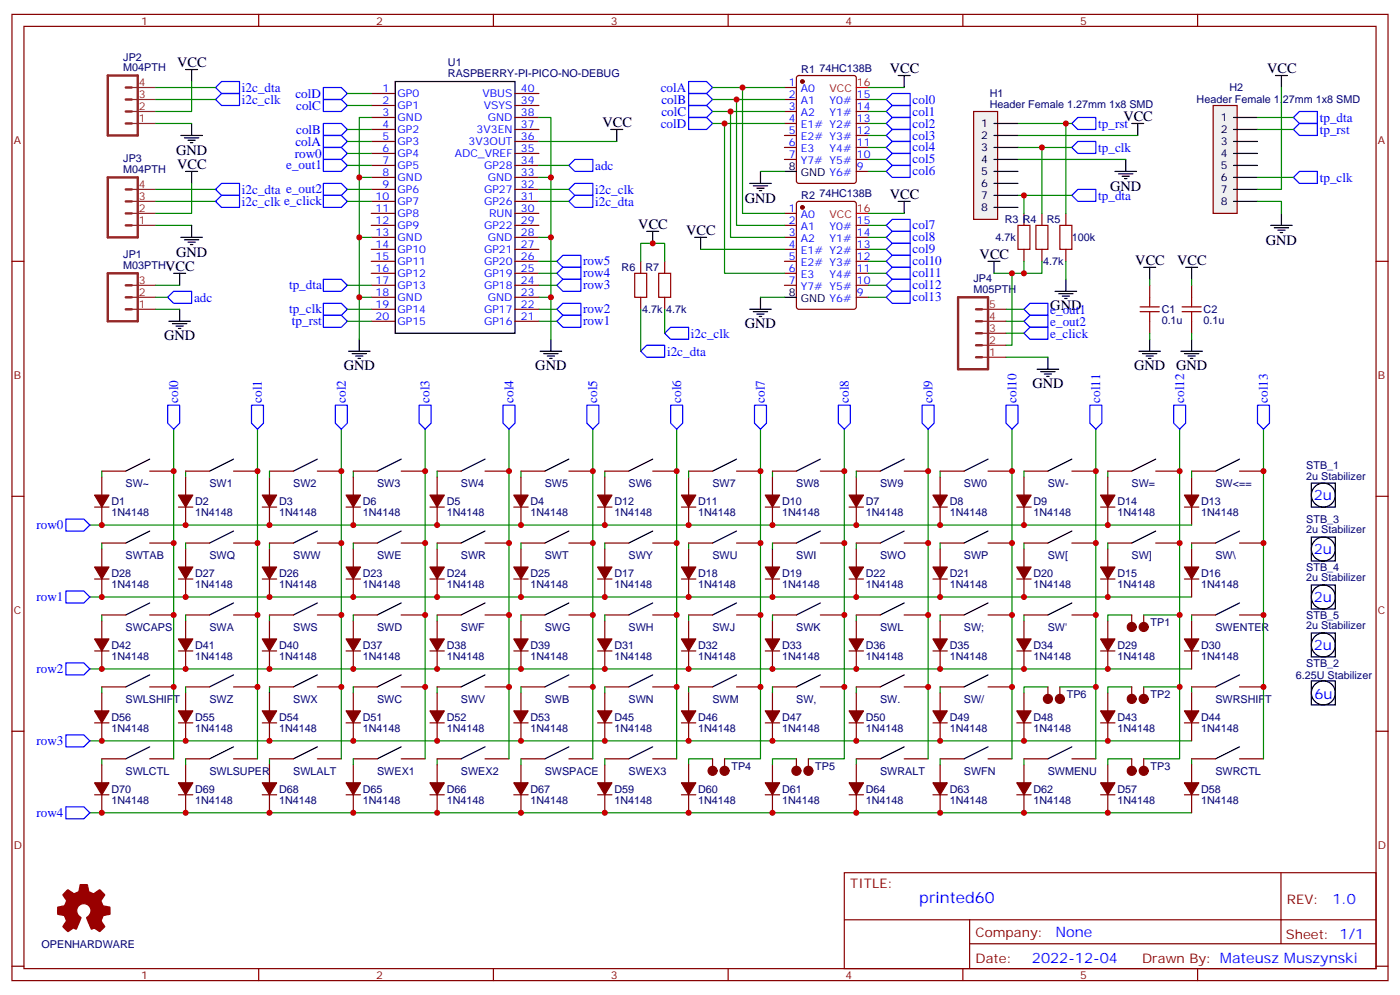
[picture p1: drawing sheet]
<svg xmlns="http://www.w3.org/2000/svg" width="412mm" height="293mm" viewBox="0 0 412 293" stroke-linecap="round" stroke-linejoin="round" font-family="sans-serif">
<defs><g id="words">
<text font-size="4.6" fill="#00f" x="270.8" y="265.8">printed60</text>
<g font-size="4.2">
<text x="52.2" y="19.8">VCC</text>
<text x="262.1" y="21.5">VCC</text>
<text x="373.2" y="21.5">VCC</text>
<text x="330.9" y="35.6">VCC</text>
<text x="177.4" y="37.4">VCC</text>
<text x="51.9" y="45.5">GND</text>
<text x="52.2" y="49.7">VCC</text>
<text x="219.4" y="59.6">GND</text>
<text x="262.1" y="58.6">VCC</text>
<text x="327" y="56.1">GND</text>
<text x="188" y="67.4">VCC</text>
<text x="202.1" y="69.1">VCC</text>
<text x="372.9" y="72">GND</text>
<text x="51.9" y="75.5">GND</text>
<text x="288.6" y="76.2">VCC</text>
<text x="334.4" y="78">VCC</text>
<text x="346.8" y="78">VCC</text>
<text x="48.7" y="79.7">VCC</text>
<text x="309.4" y="91.4">GND</text>
<text x="48.3" y="100.2">GND</text>
<text x="219.4" y="96.7">GND</text>
<text x="101.2" y="109">GND</text>
<text x="157.7" y="109">GND</text>
<text x="334.1" y="109">GND</text>
<text x="346.4" y="109">GND</text>
<text x="304.1" y="114.3">GND</text>
</g>
<g font-size="4.2" fill="#00f">
<text x="387" y="147.1">2u</text>
<text x="387" y="163">2u</text>
<text x="387" y="177.1">2u</text>
<text x="387" y="191.2">2u</text>
<text x="387.2" y="205.7">6u</text>
<text x="392.5" y="266.1">1.0</text>
<text x="310.9" y="275.6">None</text>
<text x="304" y="283.4">2022-12-04</text>
</g>
<g font-size="3.9" fill="#00f">
<text x="71.3" y="27">i2c_dta</text>
<text x="87" y="28.8">colD</text>
<text x="194.6" y="27">colA</text>
<text x="71.2" y="30.6">i2c_clk</text>
<text x="87.2" y="32.3">colC</text>
<text x="194.8" y="30.6">colB</text>
<text x="194.8" y="34.1">colC</text>
<text x="268.8" y="30.6">col0</text>
<text x="268.8" y="34">col1</text>
<text x="388.8" y="35.8">tp_dta</text>
<text x="87.2" y="39.4">colB</text>
<text x="194.6" y="37.6">colD</text>
<text x="268.8" y="41.1">col3</text>
<text x="268.8" y="37.5">col2</text>
<text x="323.5" y="37.6">tp_rst</text>
<text x="388.8" y="39.4">tp_rst</text>
<text x="86.8" y="46.4">row0</text>
<text x="87" y="42.9">colA</text>
<text x="268.8" y="44.6">col4</text>
<text x="323.5" y="44.7">tp_clk</text>
<text x="84.3" y="49.9">e_out1</text>
<text x="175.3" y="50">adc</text>
<text x="268.8" y="48.1">col5</text>
<text x="268.8" y="51.6">col6</text>
<text x="388.8" y="53.5">tp_clk</text>
<text x="71.3" y="57">i2c_dta e_out2</text>
<text x="175.3" y="57">i2c_clk</text>
<text x="323.5" y="58.8">tp_dta</text>
<text x="71.2" y="60.6">i2c_clk e_click</text>
<text x="175.3" y="60.6">i2c_dta</text>
<text x="268.8" y="67.5">col7</text>
<text x="268.8" y="71">col8</text>
<text x="268.8" y="74.6">col9</text>
<text x="171.8" y="78.1">row5</text>
<text x="171.8" y="81.6">row4</text>
<text x="268.8" y="81.6">col11</text>
<text x="268.8" y="78.1">col10</text>
<text x="57.1" y="88.8">adc</text>
<text x="85.1" y="85.2">tp_dta</text>
<text x="171.8" y="85.2">row3</text>
<text x="268.8" y="88.7">col13</text>
<text x="268.8" y="85.2">col12</text>
<text x="85.1" y="92.2">tp_clk</text>
<text x="86" y="95.7">tp_rst</text>
<text x="171.8" y="92.2">row2</text>
<text x="171.8" y="95.7">row1</text>
<text x="309.4" y="92.3">e_out1</text>
<text x="309.4" y="95.8">e_out2</text>
<text x="203.5" y="99.4">i2c_clk</text>
<text x="309.4" y="99.4">e_click</text>
<text x="196.5" y="104.7">i2c_dta</text>
<text x="52.5" y="118.5" transform="rotate(-90 52.5 118.5)">col0</text>
<text x="77.2" y="118.5" transform="rotate(-90 77.2 118.5)">col1</text>
<text x="101.8" y="118.5" transform="rotate(-90 101.8 118.5)">col2</text>
<text x="126.5" y="118.5" transform="rotate(-90 126.5 118.5)">col3</text>
<text x="151.2" y="118.5" transform="rotate(-90 151.2 118.5)">col4</text>
<text x="175.9" y="118.5" transform="rotate(-90 175.9 118.5)">col5</text>
<text x="200.6" y="118.5" transform="rotate(-90 200.6 118.5)">col6</text>
<text x="225.3" y="118.5" transform="rotate(-90 225.3 118.5)">col7</text>
<text x="250" y="118.5" transform="rotate(-90 250 118.5)">col8</text>
<text x="274.7" y="118.5" transform="rotate(-90 274.7 118.5)">col9</text>
<text x="299.4" y="118.5" transform="rotate(-90 299.4 118.5)">col10</text>
<text x="324.1" y="118.5" transform="rotate(-90 324.1 118.5)">col11</text>
<text x="348.8" y="118.5" transform="rotate(-90 348.8 118.5)">col12</text>
<text x="373.5" y="118.5" transform="rotate(-90 373.5 118.5)">col13</text>
<text x="10.7" y="155.8">row0</text>
<text x="10.7" y="177">row1</text>
<text x="10.7" y="198.1">row2</text>
<text x="10.7" y="219.3">row3</text>
<text x="10.7" y="240.5">row4</text>
</g>
<g font-size="3.9" fill="#800">
<text x="250.5" y="261.4">TITLE:</text>
<text x="379.1" y="266.1">REV:</text>
<text x="287.4" y="275.6">Company:</text>
<text x="378.7" y="276.2">Sheet: 1/1</text>
<text x="287.4" y="283.3">Date:</text>
<text x="336.4" y="283.4">Drawn By: Mateusz Muszynski</text>
</g>
<g font-size="3.2" fill="#800">
<text x="41.6" y="7.2">1</text>
<text x="110.8" y="7.2">2</text>
<text x="179.9" y="7.2">3</text>
<text x="249.1" y="7.2">4</text>
<text x="318.2" y="7.2">5</text>
<text x="4.1" y="42.3">A</text>
<text x="405.9" y="42.3">A</text>
<text x="4.1" y="111.5">B</text>
<text x="405.9" y="111.5">B</text>
<text x="4.1" y="180.6">C</text>
<text x="405.9" y="180.6">C</text>
<text x="4.1" y="249.8">D</text>
<text x="405.9" y="249.8">D</text>
<text x="41.6" y="288">1</text>
<text x="110.8" y="288">2</text>
<text x="179.9" y="288">3</text>
<text x="249.1" y="288">4</text>
<text x="318.2" y="288">5</text>
</g>
<g font-size="3.2" fill="#000080">
<text x="36.3" y="17.8">JP2</text>
<text x="36.3" y="21">M04PTH</text>
<text x="132" y="22.6">RASPBERRY-PI-PICO-NO-DEBUG</text>
<text x="132" y="19.4">U1</text>
<text x="236" y="21.6">R1</text>
<text x="241.4" y="21.1">74HC138B</text>
<text x="291.6" y="28.5">H1</text>
<text x="362.1" y="26.7">H2</text>
<text x="291.6" y="31.8">Header Female 1.27mm 1x8 SMD</text>
<text x="352.5" y="30.4">Header Female 1.27mm 1x8 SMD</text>
<text x="36.3" y="47.8">JP3</text>
<text x="36.3" y="51">M04PTH</text>
<text x="236" y="58.7">R2</text>
<text x="241.4" y="58.1">74HC138B</text>
<text x="296" y="65.7">R3 R4</text>
<text x="308.3" y="65.7">R5</text>
<text x="293.2" y="71">4.7k</text>
<text x="315.7" y="71">100k</text>
<text x="36.3" y="76">JP1</text>
<text x="36.3" y="79.2">M03PTH</text>
<text x="183.1" y="79.8">R6</text>
<text x="190.2" y="79.8">R7</text>
<text x="286.8" y="83.1">JP4</text>
<text x="307.3" y="78">4.7k</text>
<text x="286.8" y="86.3">M05PTH</text>
<text x="189.2" y="92.1">4.7k</text>
<text x="196.2" y="92.1">4.7k</text>
<text x="342.2" y="95.4">0.1u</text>
<text x="342.2" y="92.1">C1</text>
<text x="354.5" y="95.4">0.1u</text>
<text x="354.5" y="92.1">C2</text>
<text x="384.8" y="137.9">STB_1</text>
<text x="37" y="143.3">SW~</text>
<text x="61.7" y="143.3">SW1</text>
<text x="86.4" y="143.3">SW2</text>
<text x="111.1" y="143.3">SW3</text>
<text x="135.8" y="143.3">SW4</text>
<text x="160.5" y="143.3">SW5</text>
<text x="185.2" y="143.3">SW6</text>
<text x="209.9" y="143.3">SW7</text>
<text x="234.6" y="143.3">SW8</text>
<text x="259.3" y="143.3">SW9</text>
<text x="283.9" y="143.3">SW0</text>
<text x="308.6" y="143.3">SW-</text>
<text x="333.3" y="143.3">SW=</text>
<text x="358" y="143.3">SW&lt;==</text>
<text x="384.8" y="141.1">2u Stabilizer</text>
<text x="32.8" y="148.6">D1</text>
<text x="57.5" y="148.6">D2</text>
<text x="82.2" y="148.6">D3</text>
<text x="106.9" y="148.6">D6</text>
<text x="131.6" y="148.6">D5</text>
<text x="156.3" y="148.6">D4</text>
<text x="181" y="148.6">D12</text>
<text x="205.7" y="148.6">D11</text>
<text x="230.4" y="148.6">D10</text>
<text x="255.1" y="148.6">D7</text>
<text x="279.8" y="148.6">D8</text>
<text x="304.4" y="148.6">D9</text>
<text x="329.1" y="148.6">D14</text>
<text x="353.8" y="148.6">D13</text>
<text x="32.8" y="151.8">1N4148</text>
<text x="57.5" y="151.8">1N4148</text>
<text x="82.2" y="151.8">1N4148</text>
<text x="106.9" y="151.8">1N4148</text>
<text x="131.6" y="151.8">1N4148</text>
<text x="156.3" y="151.8">1N4148</text>
<text x="181" y="151.8">1N4148</text>
<text x="205.7" y="151.8">1N4148</text>
<text x="230.4" y="151.8">1N4148</text>
<text x="255.1" y="151.8">1N4148</text>
<text x="279.8" y="151.8">1N4148</text>
<text x="304.4" y="151.8">1N4148</text>
<text x="329.1" y="151.8">1N4148</text>
<text x="353.8" y="151.8">1N4148</text>
<text x="384.8" y="153.8">STB_3</text>
<text x="384.8" y="157">2u Stabilizer</text>
<text x="37" y="164.5">SWTAB</text>
<text x="61.7" y="164.5">SWQ</text>
<text x="86.4" y="164.5">SWW</text>
<text x="111.1" y="164.5">SWE</text>
<text x="135.8" y="164.5">SWR</text>
<text x="160.5" y="164.5">SWT</text>
<text x="185.2" y="164.5">SWY</text>
<text x="209.9" y="164.5">SWU</text>
<text x="234.6" y="164.5">SWI</text>
<text x="259.3" y="164.5">SWO</text>
<text x="283.9" y="164.5">SWP</text>
<text x="308.6" y="164.5">SW[</text>
<text x="333.3" y="164.5">SW]</text>
<text x="358" y="164.5">SW\</text>
<text x="384.8" y="167.9">STB_4</text>
<text x="32.8" y="173">1N4148</text>
<text x="32.8" y="169.7">D28</text>
<text x="57.5" y="173">1N4148</text>
<text x="57.5" y="169.7">D27</text>
<text x="82.2" y="173">1N4148</text>
<text x="82.2" y="169.7">D26</text>
<text x="106.9" y="173">1N4148</text>
<text x="106.9" y="169.7">D23</text>
<text x="131.6" y="173">1N4148</text>
<text x="131.6" y="169.7">D24</text>
<text x="156.3" y="173">1N4148</text>
<text x="156.3" y="169.7">D25</text>
<text x="181" y="173">1N4148</text>
<text x="181" y="169.7">D17</text>
<text x="205.7" y="173">1N4148</text>
<text x="205.7" y="169.7">D18</text>
<text x="230.4" y="173">1N4148</text>
<text x="230.4" y="169.7">D19</text>
<text x="255.1" y="173">1N4148</text>
<text x="255.1" y="169.7">D22</text>
<text x="279.8" y="173">1N4148</text>
<text x="279.8" y="169.7">D21</text>
<text x="304.4" y="173">1N4148</text>
<text x="304.4" y="169.7">D20</text>
<text x="329.1" y="173">1N4148</text>
<text x="329.1" y="169.7">D15</text>
<text x="353.8" y="173">1N4148</text>
<text x="353.8" y="169.7">D16</text>
<text x="384.8" y="171.1">2u Stabilizer</text>
<text x="37" y="185.7">SWCAPS</text>
<text x="61.7" y="185.7">SWA</text>
<text x="86.4" y="185.7">SWS</text>
<text x="111.1" y="185.7">SWD</text>
<text x="135.8" y="185.7">SWF</text>
<text x="160.5" y="185.7">SWG</text>
<text x="185.2" y="185.7">SWH</text>
<text x="209.9" y="185.7">SWJ</text>
<text x="234.6" y="185.7">SWK</text>
<text x="259.3" y="185.7">SWL</text>
<text x="283.9" y="185.7">SW;</text>
<text x="308.6" y="185.7">SW'</text>
<text x="338.9" y="184.2">TP1</text>
<text x="358" y="185.7">SWENTER</text>
<text x="384.8" y="185.2">2u Stabilizer</text>
<text x="384.8" y="182">STB_5</text>
<text x="32.8" y="190.9">D42</text>
<text x="57.5" y="190.9">D41</text>
<text x="82.2" y="190.9">D40</text>
<text x="106.9" y="190.9">D37</text>
<text x="131.6" y="190.9">D38</text>
<text x="156.3" y="190.9">D39</text>
<text x="181" y="190.9">D31</text>
<text x="205.7" y="190.9">D32</text>
<text x="230.4" y="190.9">D33</text>
<text x="255.1" y="190.9">D36</text>
<text x="279.8" y="190.9">D35</text>
<text x="304.4" y="190.9">D34</text>
<text x="329.1" y="190.9">D29</text>
<text x="353.8" y="190.9">D30</text>
<text x="32.8" y="194.2">1N4148</text>
<text x="57.5" y="194.2">1N4148</text>
<text x="82.2" y="194.2">1N4148</text>
<text x="106.9" y="194.2">1N4148</text>
<text x="131.6" y="194.2">1N4148</text>
<text x="156.3" y="194.2">1N4148</text>
<text x="181" y="194.2">1N4148</text>
<text x="205.7" y="194.2">1N4148</text>
<text x="230.4" y="194.2">1N4148</text>
<text x="255.1" y="194.2">1N4148</text>
<text x="279.8" y="194.2">1N4148</text>
<text x="304.4" y="194.2">1N4148</text>
<text x="329.1" y="194.2">1N4148</text>
<text x="353.8" y="194.2">1N4148</text>
<text x="384.8" y="196.1">STB_2</text>
<text x="381.7" y="199.8">6.25U Stabilizer</text>
<text x="37" y="206.8">SWLSHIFT</text>
<text x="61.7" y="206.8">SWZ</text>
<text x="86.4" y="206.8">SWX</text>
<text x="111.1" y="206.8">SWC</text>
<text x="135.8" y="206.8">SWV</text>
<text x="160.5" y="206.8">SWB</text>
<text x="185.2" y="206.8">SWN</text>
<text x="209.9" y="206.8">SWM</text>
<text x="234.6" y="206.8">SW,</text>
<text x="259.3" y="206.8">SW.</text>
<text x="283.9" y="206.8">SW/</text>
<text x="314.2" y="205.4">TP6</text>
<text x="338.9" y="205.4">TP2</text>
<text x="358" y="206.8">SWRSHIFT</text>
<text x="32.8" y="215.3">1N4148</text>
<text x="32.8" y="212.1">D56</text>
<text x="57.5" y="215.3">1N4148</text>
<text x="57.5" y="212.1">D55</text>
<text x="82.2" y="215.3">1N4148</text>
<text x="82.2" y="212.1">D54</text>
<text x="106.9" y="215.3">1N4148</text>
<text x="106.9" y="212.1">D51</text>
<text x="131.6" y="215.3">1N4148</text>
<text x="131.6" y="212.1">D52</text>
<text x="156.3" y="215.3">1N4148</text>
<text x="156.3" y="212.1">D53</text>
<text x="181" y="215.3">1N4148</text>
<text x="181" y="212.1">D45</text>
<text x="205.7" y="215.3">1N4148</text>
<text x="205.7" y="212.1">D46</text>
<text x="230.4" y="215.3">1N4148</text>
<text x="230.4" y="212.1">D47</text>
<text x="255.1" y="215.3">1N4148</text>
<text x="255.1" y="212.1">D50</text>
<text x="279.8" y="215.3">1N4148</text>
<text x="279.8" y="212.1">D49</text>
<text x="304.4" y="215.3">1N4148</text>
<text x="304.4" y="212.1">D48</text>
<text x="329.1" y="215.3">1N4148</text>
<text x="329.1" y="212.1">D43</text>
<text x="353.8" y="215.3">1N4148</text>
<text x="353.8" y="212.1">D44</text>
<text x="37" y="228">SWLCTL</text>
<text x="61.7" y="228">SWLSUPER</text>
<text x="86.4" y="228">SWLALT</text>
<text x="111.1" y="228">SWEX1</text>
<text x="135.8" y="228">SWEX2</text>
<text x="160.5" y="228">SWSPACE</text>
<text x="185.2" y="228">SWEX3</text>
<text x="215.5" y="226.6">TP4</text>
<text x="240.2" y="226.6">TP5</text>
<text x="259.3" y="228">SWRALT</text>
<text x="283.9" y="228">SWFN</text>
<text x="308.6" y="228">SWMENU</text>
<text x="338.9" y="226.6">TP3</text>
<text x="358" y="228">SWRCTL</text>
<text x="32.8" y="233.2">D70</text>
<text x="57.5" y="233.2">D69</text>
<text x="82.2" y="233.2">D68</text>
<text x="106.9" y="233.2">D65</text>
<text x="131.6" y="233.2">D66</text>
<text x="156.3" y="233.2">D67</text>
<text x="181" y="233.2">D59</text>
<text x="205.7" y="233.2">D60</text>
<text x="230.4" y="233.2">D61</text>
<text x="255.1" y="233.2">D64</text>
<text x="279.8" y="233.2">D63</text>
<text x="304.4" y="233.2">D62</text>
<text x="329.1" y="233.2">D57</text>
<text x="353.8" y="233.2">D58</text>
<text x="32.8" y="236.5">1N4148</text>
<text x="57.5" y="236.5">1N4148</text>
<text x="82.2" y="236.5">1N4148</text>
<text x="106.9" y="236.5">1N4148</text>
<text x="131.6" y="236.5">1N4148</text>
<text x="156.3" y="236.5">1N4148</text>
<text x="181" y="236.5">1N4148</text>
<text x="205.7" y="236.5">1N4148</text>
<text x="230.4" y="236.5">1N4148</text>
<text x="255.1" y="236.5">1N4148</text>
<text x="279.8" y="236.5">1N4148</text>
<text x="304.4" y="236.5">1N4148</text>
<text x="329.1" y="236.5">1N4148</text>
<text x="353.8" y="236.5">1N4148</text>
<text x="12.3" y="279.1">OPENHARDWARE</text>
</g>
<g font-size="3.2" fill="#8d2323">
<text x="40.9" y="28.9">3</text>
<text x="40.9" y="25.4">4</text>
<text x="40.9" y="36">1</text>
<text x="40.9" y="32.5">2</text>
<text x="40.9" y="58.9">3</text>
<text x="40.9" y="55.4">4</text>
<text x="40.9" y="66">1</text>
<text x="40.9" y="62.4">2</text>
<text x="40.9" y="83.6">3</text>
<text x="40.9" y="87.1">2</text>
<text x="40.9" y="90.7">1</text>
<text x="291.4" y="94.2">4</text>
<text x="291.4" y="90.7">5</text>
<text x="291.4" y="101.2">2</text>
<text x="291.4" y="97.7">3</text>
<text x="291.4" y="104.8">1</text>
</g>
<g font-size="3.2" fill="#00f">
<text x="112.6" y="27.2">1</text>
<text x="117.1" y="28.6">GP0</text>
<text x="142.2" y="28.6">VBUS</text>
<text x="153.5" y="27.2">40</text>
<text x="232.4" y="25.4">1</text>
<text x="232.4" y="28.9">2</text>
<text x="235.9" y="27.2">A0</text>
<text x="252.4" y="28.9">15</text>
<text x="112.6" y="30.7">2</text>
<text x="112.6" y="34.2">3</text>
<text x="117.1" y="32.1">GP1</text>
<text x="117.1" y="35.6">GND</text>
<text x="142.5" y="32.1">VSYS</text>
<text x="143.7" y="35.6">GND</text>
<text x="153.5" y="34.2">38</text>
<text x="153.5" y="30.7">39</text>
<text x="232.4" y="32.5">3</text>
<text x="232.4" y="36">4</text>
<text x="235.9" y="30.7">A1</text>
<text x="235.9" y="34.2">A2</text>
<text x="244.4" y="34.2">Y1#</text>
<text x="244.4" y="30.7">Y0#</text>
<text x="252.4" y="36">13</text>
<text x="252.4" y="32.5">14</text>
<text x="112.6" y="37.7">4</text>
<text x="112.6" y="41.3">5</text>
<text x="117.1" y="39.2">GP2</text>
<text x="140.4" y="39.2">3V3EN</text>
<text x="153.5" y="41.3">36</text>
<text x="153.5" y="37.7">37</text>
<text x="232.4" y="39.5">5</text>
<text x="235.9" y="37.7">E1# Y2#</text>
<text x="235.9" y="41.3">E2# Y3#</text>
<text x="252.4" y="39.5">12</text>
<text x="112.6" y="44.8">6</text>
<text x="117.1" y="42.7">GP3</text>
<text x="117.1" y="46.2">GP4</text>
<text x="133.9" y="46.2">ADC_VREF</text>
<text x="138" y="42.7">3V3OUT</text>
<text x="153.5" y="44.8">35</text>
<text x="232.4" y="43">6</text>
<text x="232.4" y="46.6">7</text>
<text x="235.9" y="44.8">E3</text>
<text x="244.4" y="44.8">Y4#</text>
<text x="252.4" y="46.6">10</text>
<text x="252.4" y="43">11</text>
<text x="112.6" y="48.3">7</text>
<text x="112.6" y="51.9">8</text>
<text x="117.1" y="49.7">GP5</text>
<text x="117.1" y="53.3">GND</text>
<text x="142.6" y="49.7">GP28</text>
<text x="143.7" y="53.3">GND</text>
<text x="153.5" y="51.9">33</text>
<text x="153.5" y="48.3">34</text>
<text x="235.9" y="48.3">Y7# Y5#</text>
<text x="252.4" y="50.1">9</text>
<text x="110.6" y="58.9">10</text>
<text x="112.6" y="55.4">9</text>
<text x="117.1" y="56.8">GP6</text>
<text x="142.6" y="56.8">GP27</text>
<text x="153.5" y="58.9">31</text>
<text x="153.5" y="55.4">32</text>
<text x="110.6" y="62.4">11</text>
<text x="110.6" y="66">12</text>
<text x="117.1" y="60.3">GP7</text>
<text x="117.1" y="63.9">GP8</text>
<text x="142.6" y="60.3">GP26</text>
<text x="144.1" y="63.9">RUN</text>
<text x="153.5" y="66">29</text>
<text x="153.5" y="62.4">30</text>
<text x="232.4" y="62.4">1</text>
<text x="232.4" y="66">2</text>
<text x="235.9" y="64.2">A0</text>
<text x="252.4" y="66">15</text>
<text x="110.6" y="69.5">13</text>
<text x="117.1" y="67.4">GP9</text>
<text x="117.1" y="70.9">GND</text>
<text x="142.6" y="67.4">GP22</text>
<text x="143.7" y="70.9">GND</text>
<text x="153.5" y="69.5">28</text>
<text x="232.4" y="69.5">3</text>
<text x="235.9" y="67.7">A1</text>
<text x="235.9" y="71.3">A2</text>
<text x="244.4" y="71.3">Y1#</text>
<text x="244.4" y="67.7">Y0#</text>
<text x="252.4" y="69.5">14</text>
<text x="110.6" y="73">14</text>
<text x="110.6" y="76.6">15</text>
<text x="117.1" y="74.4">GP10</text>
<text x="117.1" y="78">GP11</text>
<text x="142.6" y="78">GP20</text>
<text x="142.6" y="74.4">GP21</text>
<text x="153.5" y="76.6">26</text>
<text x="153.5" y="73">27</text>
<text x="232.4" y="73">4</text>
<text x="232.4" y="76.6">5</text>
<text x="235.9" y="74.8">E1# Y2#</text>
<text x="252.4" y="76.6">12</text>
<text x="252.4" y="73">13</text>
<text x="110.6" y="80.1">16</text>
<text x="110.6" y="83.6">17</text>
<text x="117.1" y="81.5">GP12</text>
<text x="142.6" y="81.5">GP19</text>
<text x="153.5" y="83.6">24</text>
<text x="153.5" y="80.1">25</text>
<text x="232.4" y="80.1">6</text>
<text x="232.4" y="83.6">7</text>
<text x="235.9" y="78.3">E2# Y3#</text>
<text x="235.9" y="81.8">E3</text>
<text x="244.4" y="81.8">Y4#</text>
<text x="252.4" y="83.6">10</text>
<text x="252.4" y="80.1">11</text>
<text x="110.6" y="87.1">18</text>
<text x="117.1" y="85">GP13</text>
<text x="117.1" y="88.5">GND</text>
<text x="142.6" y="85">GP18</text>
<text x="143.7" y="88.5">GND</text>
<text x="153.5" y="87.1">23</text>
<text x="235.9" y="85.4">Y7# Y5#</text>
<text x="252.4" y="87.1">9</text>
<text x="110.6" y="90.7">19</text>
<text x="110.6" y="94.2">20</text>
<text x="117.1" y="92.1">GP14</text>
<text x="117.1" y="95.6">GP15</text>
<text x="142.6" y="92.1">GP17</text>
<text x="142.6" y="95.6">GP16</text>
<text x="153.5" y="90.7">22</text>
<text x="153.5" y="94.2">21</text>
</g>
<g font-size="3.2" fill="#f00">
<text x="244.3" y="27.2">VCC</text>
<text x="252.4" y="25.4">16</text>
<text x="244.3" y="64.2">VCC</text>
<text x="252.4" y="62.4">16</text>
</g>
<g font-size="3.2">
<text x="359.6" y="35.6">1</text>
<text x="289" y="37.4">1</text>
<text x="289" y="40.9">2</text>
<text x="359.6" y="39.2">2</text>
<text x="289" y="44.5">3</text>
<text x="289" y="48">4</text>
<text x="359.6" y="42.7">3</text>
<text x="359.6" y="46.2">4</text>
<text x="232.4" y="50.1">8</text>
<text x="235.9" y="51.9">GND Y6#</text>
<text x="289" y="51.5">5</text>
<text x="359.6" y="49.7">5</text>
<text x="359.6" y="53.3">6</text>
<text x="289" y="55">6</text>
<text x="289" y="58.6">7</text>
<text x="359.6" y="56.8">7</text>
<text x="289" y="62.1">8</text>
<text x="359.6" y="60.3">8</text>
<text x="232.4" y="87.1">8</text>
<text x="235.9" y="88.9">GND Y6#</text>
</g>
</g></defs>
<g fill="none" stroke="#870000" stroke-width=".35">
<path d="M3.5 4.2h405.4v284.4h-405.4zM7.1 7.8h398.2v277.2h-398.2zM76.2 4.2v3.6M145.3 4.2v3.6M214.5 4.2v3.6M283.6 4.2v3.6M352.8 4.2v3.6M109.4 27.5h7M109.4 31h7M109.4 34.6h7M109.4 38.1h7M151.7 27.5h7"/>
<path d="M151.7 31h7M151.7 34.6h7M151.7 38.1h7M231.1 25.8h3.5M231.1 29.3h3.5M231.1 32.8h3.5M231.1 36.3h3.5M231.1 39.9h3.5M234.8 22.4l.5-.2h16.2l.7 .5v30.6l-.4 .6-16.5 .1-.6-.5-.1-30.6zM252.2 29.3h3.6M252.2 32.8h3.6M252.2 36.3h3.6"/>
<path d="M252.2 39.9h3.6M109.4 41.6h7M109.4 45.2h7M109.4 48.7h7M109.4 52.2h7M109.4 55.7h7M109.4 59.3h7M151.7 41.6h7M151.7 45.2h7M151.7 48.7h7M151.7 52.2h7M151.7 55.7h7"/>
<path d="M151.7 59.3h7M231.1 43.4h3.5M231.1 46.9h3.5M234.8 59.5l.5-.2h16.2l.7 .4v30.6l-.4 .7h-16.5l-.6-.4-.1-30.6zM252.2 43.4h3.6M252.2 46.9h3.6M252.2 50.4h3.6M3.5 76.9h3.6M109.4 76.9h7M109.4 62.8h7M109.4 66.3h7M109.4 69.8h7"/>
<path d="M109.4 73.4h7M151.7 76.9h7M151.7 62.8h7M151.7 66.3h7M151.7 69.8h7M151.7 73.4h7M231.1 76.9h3.5M231.1 62.8h3.5M231.1 66.3h3.5M231.1 69.8h3.5M231.1 73.4h3.5M252.2 76.9h3.6"/>
<path d="M252.2 66.3h3.6M252.2 69.8h3.6M252.2 73.4h3.6M405.3 76.9h3.6M109.4 80.4h7M109.4 84h7M109.4 87.5h7M109.4 91h7M109.4 94.5h7M151.7 80.4h7M151.7 84h7M151.7 87.5h7"/>
<path d="M151.7 91h7M151.7 94.5h7M231.1 80.4h3.5M231.1 84h3.5M252.2 80.4h3.6M252.2 84h3.6M252.2 87.5h3.6M30 138.6h7M44.1 138.6h7.1M54.7 138.6h7M68.8 138.6h7M79.4 138.6h7"/>
<path d="M93.5 138.6h7M104.1 138.6h7M118.2 138.6h7M128.8 138.6h7M142.9 138.6h7M153.5 138.6h7M167.6 138.6h7M178.2 138.6h7M192.3 138.6h7M202.8 138.6h7.1M217 138.6h7M227.5 138.6h7.1"/>
<path d="M241.7 138.6h7M252.2 138.6h7.1M266.3 138.6h7.1M276.9 138.6h7.1M291 138.6h7.1M301.6 138.6h7.1M315.7 138.6h7.1M326.3 138.6h7.1M340.4 138.6h7.1M351 138.6h7.1M365.1 138.6h7.1M3.5 146.1h3.6"/>
<path d="M27.9 149.2h4.2M30 140.4v5.3M30 149.2v5.3M30 159.8h7M44.1 159.8h7.1M52.6 149.2h4.2M54.7 140.4v5.3M54.7 149.2v5.3M54.7 159.8h7M68.8 159.8h7M77.3 149.2h4.2M79.4 140.4v5.3"/>
<path d="M79.4 149.2v5.3M79.4 159.8h7M93.5 159.8h7M102 149.2h4.2M104.1 140.4v5.3M104.1 149.2v5.3M104.1 159.8h7M118.2 159.8h7M126.6 149.2h4.3M128.8 140.4v5.3M128.8 149.2v5.3M128.8 159.8h7"/>
<path d="M142.9 159.8h7M151.3 149.2h4.3M153.5 140.4v5.3M153.5 149.2v5.3M153.5 159.8h7M167.6 159.8h7M176 149.2h4.3M178.2 140.4v5.3M178.2 149.2v5.3M178.2 159.8h7M192.3 159.8h7M200.7 149.2h4.3"/>
<path d="M202.8 140.4v5.3M202.8 149.2v5.3M202.8 159.8h7.1M217 159.8h7M225.4 149.2h4.3M227.5 140.4v5.3M227.5 149.2v5.3M227.5 159.8h7.1M241.7 159.8h7M250.1 149.2h4.3M252.2 140.4v5.3M252.2 149.2v5.3"/>
<path d="M252.2 159.8h7.1M266.3 159.8h7.1M274.8 149.2h4.2M276.9 140.4v5.3M276.9 149.2v5.3M276.9 159.8h7.1M291 159.8h7.1M299.5 149.2h4.2M301.6 140.4v5.3M301.6 149.2v5.3M301.6 159.8h7.1M315.7 159.8h7.1"/>
<path d="M324.2 149.2h4.2M326.3 140.4v5.3M326.3 149.2v5.3M326.3 159.8h7.1M340.4 159.8h7.1M348.9 149.2h4.2M351 140.4v5.3M351 149.2v5.3M351 159.8h7.1M365.1 159.8h7.1M405.3 146.1h3.6M27.9 170.4h4.2"/>
<path d="M30 161.6v5.3M30 170.4v5.3M52.6 170.4h4.2M54.7 161.6v5.3M54.7 170.4v5.3M77.3 170.4h4.2M79.4 161.6v5.3M79.4 170.4v5.3M102 170.4h4.2M104.1 161.6v5.3M104.1 170.4v5.3M126.6 170.4h4.3"/>
<path d="M128.8 161.6v5.3M128.8 170.4v5.3M151.3 170.4h4.3M153.5 161.6v5.3M153.5 170.4v5.3M176 170.4h4.3M178.2 161.6v5.3M178.2 170.4v5.3M200.7 170.4h4.3M202.8 161.6v5.3M202.8 170.4v5.3M225.4 170.4h4.3"/>
<path d="M227.5 161.6v5.3M227.5 170.4v5.3M250.1 170.4h4.3M252.2 161.6v5.3M252.2 170.4v5.3M274.8 170.4h4.2M276.9 161.6v5.3M276.9 170.4v5.3M299.5 170.4h4.2M301.6 161.6v5.3M301.6 170.4v5.3M324.2 170.4h4.2"/>
<path d="M326.3 161.6v5.3M326.3 170.4v5.3M348.9 170.4h4.2M351 161.6v5.3M351 170.4v5.3M27.9 191.6h4.2M30 182.7v5.3M30 191.6v5.2M30 181h7M44.1 181h7.1M52.6 191.6h4.2M54.7 182.7v5.3"/>
<path d="M54.7 191.6v5.2M54.7 181h7M68.8 181h7M77.3 191.6h4.2M79.4 182.7v5.3M79.4 191.6v5.2M79.4 181h7M93.5 181h7M102 191.6h4.2M104.1 182.7v5.3M104.1 191.6v5.2M104.1 181h7"/>
<path d="M118.2 181h7M126.6 191.6h4.3M128.8 182.7v5.3M128.8 191.6v5.2M128.8 181h7M142.9 181h7M151.3 191.6h4.3M153.5 182.7v5.3M153.5 191.6v5.2M153.5 181h7M167.6 181h7M176 191.6h4.3"/>
<path d="M178.2 182.7v5.3M178.2 191.6v5.2M178.2 181h7M192.3 181h7M200.7 191.6h4.3M202.8 182.7v5.3M202.8 191.6v5.2M202.8 181h7.1M217 181h7M225.4 191.6h4.3M227.5 182.7v5.3M227.5 191.6v5.2"/>
<path d="M227.5 181h7.1M241.7 181h7M250.1 191.6h4.3M252.2 182.7v5.3M252.2 191.6v5.2M252.2 181h7.1M266.3 181h7.1M274.8 191.6h4.2M276.9 182.7v5.3M276.9 191.6v5.2M276.9 181h7.1M291 181h7.1"/>
<path d="M299.5 191.6h4.2M301.6 182.7v5.3M301.6 191.6v5.2M301.6 181h7.1M315.7 181h7.1M324.2 191.6h4.2M326.3 182.7v5.3M326.3 191.6v5.2M333.4 181v3.5M336.9 181v3.5M348.9 191.6h4.2M351 182.7v5.3"/>
<path d="M351 191.6v5.2M351 181h7.1M365.1 181h7.1M3.5 215.2h3.6M27.9 212.7h4.2M30 203.9v5.3M30 212.7v5.3M30 202.1h7M44.1 202.1h7.1M52.6 212.7h4.2M54.7 203.9v5.3M54.7 212.7v5.3"/>
<path d="M54.7 202.1h7M68.8 202.1h7M77.3 212.7h4.2M79.4 203.9v5.3M79.4 212.7v5.3M79.4 202.1h7M93.5 202.1h7M102 212.7h4.2M104.1 203.9v5.3M104.1 212.7v5.3M104.1 202.1h7M118.2 202.1h7"/>
<path d="M126.6 212.7h4.3M128.8 203.9v5.3M128.8 212.7v5.3M128.8 202.1h7M142.9 202.1h7M151.3 212.7h4.3M153.5 203.9v5.3M153.5 212.7v5.3M153.5 202.1h7M167.6 202.1h7M176 212.7h4.3M178.2 203.9v5.3"/>
<path d="M178.2 212.7v5.3M178.2 202.1h7M192.3 202.1h7M200.7 212.7h4.3M202.8 203.9v5.3M202.8 212.7v5.3M202.8 202.1h7.1M217 202.1h7M225.4 212.7h4.3M227.5 203.9v5.3M227.5 212.7v5.3M227.5 202.1h7.1"/>
<path d="M241.7 202.1h7M250.1 212.7h4.3M252.2 203.9v5.3M252.2 212.7v5.3M252.2 202.1h7.1M266.3 202.1h7.1M274.8 212.7h4.2M276.9 203.9v5.3M276.9 212.7v5.3M276.9 202.1h7.1M291 202.1h7.1M299.5 212.7h4.2"/>
<path d="M301.6 203.9v5.3M301.6 212.7v5.3M308.7 202.1v3.6M312.2 202.1v3.6M324.2 212.7h4.2M326.3 203.9v5.3M326.3 212.7v5.3M333.4 202.1v3.6M336.9 202.1v3.6M348.9 212.7h4.2M351 203.9v5.3M351 212.7v5.3"/>
<path d="M351 202.1h7.1M365.1 202.1h7.1M405.3 215.2h3.6M27.9 233.9h4.2M30 225.1v5.3M30 233.9v5.3M30 223.3h7M44.1 223.3h7.1M52.6 233.9h4.2M54.7 225.1v5.3M54.7 233.9v5.3M54.7 223.3h7"/>
<path d="M68.8 223.3h7M77.3 233.9h4.2M79.4 225.1v5.3M79.4 233.9v5.3M79.4 223.3h7M93.5 223.3h7M102 233.9h4.2M104.1 225.1v5.3M104.1 233.9v5.3M104.1 223.3h7M118.2 223.3h7M126.6 233.9h4.3"/>
<path d="M128.8 225.1v5.3M128.8 233.9v5.3M128.8 223.3h7M142.9 223.3h7M151.3 233.9h4.3M153.5 225.1v5.3M153.5 233.9v5.3M153.5 223.3h7M167.6 223.3h7M176 233.9h4.3M178.2 225.1v5.3M178.2 233.9v5.3"/>
<path d="M178.2 223.3h7M192.3 223.3h7M200.7 233.9h4.3M202.8 225.1v5.3M202.8 233.9v5.3M209.9 223.3v3.5M213.4 223.3v3.5M225.4 233.9h4.3M227.5 225.1v5.3M227.5 233.9v5.3M234.6 223.3v3.5M238.1 223.3v3.5"/>
<path d="M250.1 233.9h4.3M252.2 225.1v5.3M252.2 233.9v5.3M252.2 223.3h7.1M266.3 223.3h7.1M274.8 233.9h4.2M276.9 225.1v5.3M276.9 233.9v5.3M276.9 223.3h7.1M291 223.3h7.1M299.5 233.9h4.2M301.6 225.1v5.3"/>
<path d="M301.6 233.9v5.3M301.6 223.3h7.1M315.7 223.3h7.1M324.2 233.9h4.2M326.3 225.1v5.3M326.3 233.9v5.3M333.4 223.3v3.5M336.9 223.3v3.5M348.9 233.9h4.2M351 225.1v5.3M351 233.9v5.3M351 223.3h7.1"/>
<path d="M365.1 223.3h7.1M248.7 256.8h156.6v28.2h-156.6zM377.3 256.8v20.9M248.7 270.7h156.5M285.6 277.7h119.6M285.6 270.7v14.1M3.5 284.3h3.6M76.2 285v3.6M145.3 285v3.6M214.5 285v3.6M283.6 285v3.6M352.8 285v3.6"/>
<path d="M405.3 284.3h3.6"/>
</g>
<g fill="none" stroke="#000" stroke-width=".35">
<path d="M116.4 24h35.3v74.1h-35.3zM179.9 38.1h3.5M181.7 38.1v3.5M264.6 22.2h3.5M266.3 22.2v3.6M220.8 54h6.4M221.9 54.7h4.2M223 55.4h2.1M223.7 56.1h.7M224 50.4v3.6M231.1 50.4h3.5M264.6 59.3h3.5"/>
<path d="M266.3 59.3v3.5M204.6 69.8h3.5M206.4 69.8v3.6M220.8 91h6.4M221.9 91.7h4.2M223 92.4h2.1M223.7 93.1h.7M224 87.5v3.5M231.1 87.5h3.5M44.1 135.1l-7.1 3.5M68.8 135.1l-7.1 3.5M93.5 135.1l-7.1 3.5"/>
<path d="M118.2 135.1l-7.1 3.5M142.9 135.1l-7.1 3.5M167.6 135.1l-7.1 3.5M192.3 135.1l-7.1 3.5M217 135.1l-7.1 3.5M241.7 135.1l-7.1 3.5M266.3 135.1l-7 3.5M291 135.1l-7 3.5M315.7 135.1l-7 3.5M340.4 135.1l-7 3.5M365.1 135.1l-7 3.5M44.1 156.3l-7.1 3.5"/>
<path d="M68.8 156.3l-7.1 3.5M93.5 156.3l-7.1 3.5M118.2 156.3l-7.1 3.5M142.9 156.3l-7.1 3.5M167.6 156.3l-7.1 3.5M192.3 156.3l-7.1 3.5M217 156.3l-7.1 3.5M241.7 156.3l-7.1 3.5M266.3 156.3l-7 3.5M291 156.3l-7 3.5M315.7 156.3l-7 3.5M340.4 156.3l-7 3.5"/>
<path d="M365.1 156.3l-7 3.5M386.3 142.2h7v7h-7zM386.3 158h7v7.1h-7zM44.1 177.4l-7.1 3.6M68.8 177.4l-7.1 3.6M93.5 177.4l-7.1 3.6M118.2 177.4l-7.1 3.6M142.9 177.4l-7.1 3.6M167.6 177.4l-7.1 3.6M192.3 177.4l-7.1 3.6M217 177.4l-7.1 3.6M241.7 177.4l-7.1 3.6"/>
<path d="M266.3 177.4l-7 3.6M291 177.4l-7 3.6M315.7 177.4l-7 3.6M365.1 177.4l-7 3.6M386.3 172.2h7v7h-7zM44.1 198.6l-7.1 3.5M68.8 198.6l-7.1 3.5M93.5 198.6l-7.1 3.5M118.2 198.6l-7.1 3.5M142.9 198.6l-7.1 3.5M167.6 198.6l-7.1 3.5M192.3 198.6l-7.1 3.5"/>
<path d="M217 198.6l-7.1 3.5M241.7 198.6l-7.1 3.5M266.3 198.6l-7 3.5M291 198.6l-7 3.5M365.1 198.6l-7 3.5M386.3 186.3h7v7h-7zM44.1 219.8l-7.1 3.5M68.8 219.8l-7.1 3.5M93.5 219.8l-7.1 3.5M118.2 219.8l-7.1 3.5M142.9 219.8l-7.1 3.5M167.6 219.8l-7.1 3.5"/>
<path d="M192.3 219.8l-7.1 3.5M266.3 219.8l-7 3.5M291 219.8l-7 3.5M315.7 219.8l-7 3.5M365.1 219.8l-7 3.5M386.3 200.4h7v7h-7z"/>
<circle cx="389.8" cy="145.7" r="3.5"/>
<circle cx="389.8" cy="161.6" r="3.5"/>
<circle cx="389.8" cy="175.7" r="3.5"/>
<circle cx="389.8" cy="189.8" r="3.5"/>
<circle cx="389.8" cy="203.9" r="3.5"/>
</g>
<g fill="#870000" stroke="#870000" stroke-width=".35">
<path d="M27.9 145.7h4.2l-2.1 3.5z"/>
<path d="M52.6 145.7h4.2l-2.1 3.5z"/>
<path d="M77.3 145.7h4.2l-2.1 3.5z"/>
<path d="M151.3 145.7h4.3l-2.1 3.5z"/>
<path d="M126.6 145.7h4.3l-2.1 3.5z"/>
<path d="M102 145.7h4.2l-2.1 3.5z"/>
<path d="M250.1 145.7h4.3l-2.2 3.5z"/>
<path d="M274.8 145.7h4.2l-2.1 3.5z"/>
<path d="M299.5 145.7h4.2l-2.1 3.5z"/>
<path d="M225.4 145.7h4.3l-2.2 3.5z"/>
<path d="M200.7 145.7h4.3l-2.2 3.5z"/>
<path d="M176 145.7h4.3l-2.1 3.5z"/>
<path d="M348.9 145.7h4.2l-2.1 3.5z"/>
<path d="M324.2 145.7h4.2l-2.1 3.5z"/>
<path d="M324.2 166.9h4.2l-2.1 3.5z"/>
<path d="M348.9 166.9h4.2l-2.1 3.5z"/>
<path d="M176 166.9h4.3l-2.1 3.5z"/>
<path d="M200.7 166.9h4.3l-2.2 3.5z"/>
<path d="M225.4 166.9h4.3l-2.2 3.5z"/>
<path d="M299.5 166.9h4.2l-2.1 3.5z"/>
<path d="M274.8 166.9h4.2l-2.1 3.5z"/>
<path d="M250.1 166.9h4.3l-2.2 3.5z"/>
<path d="M102 166.9h4.2l-2.1 3.5z"/>
<path d="M126.6 166.9h4.3l-2.1 3.5z"/>
<path d="M151.3 166.9h4.3l-2.1 3.5z"/>
<path d="M77.3 166.9h4.2l-2.1 3.5z"/>
<path d="M52.6 166.9h4.2l-2.1 3.5z"/>
<path d="M27.9 166.9h4.2l-2.1 3.5z"/>
<path d="M324.2 188h4.2l-2.1 3.6z"/>
<path d="M348.9 188h4.2l-2.1 3.6z"/>
<path d="M176 188h4.3l-2.1 3.6z"/>
<path d="M200.7 188h4.3l-2.2 3.6z"/>
<path d="M225.4 188h4.3l-2.2 3.6z"/>
<path d="M299.5 188h4.2l-2.1 3.6z"/>
<path d="M274.8 188h4.2l-2.1 3.6z"/>
<path d="M250.1 188h4.3l-2.2 3.6z"/>
<path d="M102 188h4.2l-2.1 3.6z"/>
<path d="M126.6 188h4.3l-2.1 3.6z"/>
<path d="M151.3 188h4.3l-2.1 3.6z"/>
<path d="M77.3 188h4.2l-2.1 3.6z"/>
<path d="M52.6 188h4.2l-2.1 3.6z"/>
<path d="M27.9 188h4.2l-2.1 3.6z"/>
<path d="M324.2 209.2h4.2l-2.1 3.5z"/>
<path d="M348.9 209.2h4.2l-2.1 3.5z"/>
<path d="M176 209.2h4.3l-2.1 3.5z"/>
<path d="M200.7 209.2h4.3l-2.2 3.5z"/>
<path d="M225.4 209.2h4.3l-2.2 3.5z"/>
<path d="M299.5 209.2h4.2l-2.1 3.5z"/>
<path d="M274.8 209.2h4.2l-2.1 3.5z"/>
<path d="M250.1 209.2h4.3l-2.2 3.5z"/>
<path d="M102 209.2h4.2l-2.1 3.5z"/>
<path d="M126.6 209.2h4.3l-2.1 3.5z"/>
<path d="M151.3 209.2h4.3l-2.1 3.5z"/>
<path d="M77.3 209.2h4.2l-2.1 3.5z"/>
<path d="M52.6 209.2h4.2l-2.1 3.5z"/>
<path d="M27.9 209.2h4.2l-2.1 3.5z"/>
<path d="M324.2 230.4h4.2l-2.1 3.5z"/>
<path d="M348.9 230.4h4.2l-2.1 3.5z"/>
<path d="M176 230.4h4.3l-2.1 3.5z"/>
<path d="M200.7 230.4h4.3l-2.2 3.5z"/>
<path d="M225.4 230.4h4.3l-2.2 3.5z"/>
<path d="M299.5 230.4h4.2l-2.1 3.5z"/>
<path d="M274.8 230.4h4.2l-2.1 3.5z"/>
<path d="M250.1 230.4h4.3l-2.2 3.5z"/>
<path d="M102 230.4h4.2l-2.1 3.5z"/>
<path d="M126.6 230.4h4.3l-2.1 3.5z"/>
<path d="M151.3 230.4h4.3l-2.1 3.5z"/>
<path d="M77.3 230.4h4.2l-2.1 3.5z"/>
<path d="M52.6 230.4h4.2l-2.1 3.5z"/>
<path d="M27.9 230.4h4.2l-2.1 3.5z"/>
<circle cx="333.4" cy="184.5" r="1.32"/>
<circle cx="336.9" cy="184.5" r="1.32"/>
<circle cx="333.4" cy="205.7" r="1.32"/>
<circle cx="336.9" cy="205.7" r="1.32"/>
<circle cx="333.4" cy="226.8" r="1.32"/>
<circle cx="336.9" cy="226.8" r="1.32"/>
<circle cx="209.9" cy="226.8" r="1.32"/>
<circle cx="213.4" cy="226.8" r="1.32"/>
<circle cx="234.6" cy="226.8" r="1.32"/>
<circle cx="238.1" cy="226.8" r="1.32"/>
<circle cx="308.7" cy="205.7" r="1.32"/>
<circle cx="312.2" cy="205.7" r="1.32"/>
<circle cx="236.4" cy="24" r=".53"/>
<circle cx="236.4" cy="61" r=".53"/>
</g>
<g fill="none" stroke="#008700" stroke-width=".35">
<path d="M209.9 25.8h21.2M209.9 29.3h21.2M209.9 32.8h21.2M209.9 36.3h21.2M213.4 36.3v44.1h17.7M215.2 32.8v37h15.9M217 29.3v37h14.1M218.7 25.8v37h12.4M255.8 25.8h10.5M255.8 29.3h5.3M255.8 32.8h5.3M255.8 36.3h5.3"/>
<path d="M255.8 39.9h5.3M158.7 41.6h23M224 50.4h7.1M255.8 50.4h5.3M255.8 43.4h5.3M255.8 46.9h5.3M206.4 73.4h24.7M255.8 62.8h10.5M255.8 73.4h5.3M255.8 66.3h5.3M255.8 69.8h5.3M255.8 76.9h5.3"/>
<path d="M224 87.5h7.1M255.8 87.5h5.3M255.8 80.4h5.3M255.8 84h5.3M30 138.6v1.8M51.2 126.3v97M54.7 138.6v1.8M75.8 126.3v97M79.4 138.6v1.8M100.5 126.3v97M104.1 138.6v1.8M125.2 126.3v97"/>
<path d="M128.8 138.6v1.8M149.9 126.3v97M153.5 138.6v1.8M174.6 126.3v97M178.2 138.6v1.8M199.3 126.3v97M202.8 138.6v1.8M224 126.3v97h-10.6M227.5 138.6v1.8M248.7 126.3v97h-10.6M252.2 138.6v1.8M273.4 126.3v97"/>
<path d="M276.9 138.6v1.8M298.1 126.3v97M301.6 138.6v1.8M322.8 126.3v97M326.3 138.6v1.8M347.5 126.3v97h-10.6M351 138.6v1.8M372.2 126.3v97M26.5 154.5h324.5M30 159.8v1.8M54.7 159.8v1.8M79.4 159.8v1.8"/>
<path d="M104.1 159.8v1.8M128.8 159.8v1.8M153.5 159.8v1.8M178.2 159.8v1.8M202.8 159.8v1.8M227.5 159.8v1.8M252.2 159.8v1.8M276.9 159.8v1.8M301.6 159.8v1.8M326.3 159.8v1.8M351 159.8v1.8M26.5 175.7h324.5"/>
<path d="M26.5 196.8h324.5M30 181v1.7M54.7 181v1.7M79.4 181v1.7M104.1 181v1.7M128.8 181v1.7M153.5 181v1.7M178.2 181v1.7M202.8 181v1.7M227.5 181v1.7M252.2 181v1.7M276.9 181v1.7"/>
<path d="M301.6 181v1.7M333.4 181h-7.1v1.7M336.9 181h10.6M351 181v1.7M26.5 218h324.5M30 202.1v1.8M54.7 202.1v1.8M79.4 202.1v1.8M104.1 202.1v1.8M128.8 202.1v1.8M153.5 202.1v1.8M178.2 202.1v1.8"/>
<path d="M202.8 202.1v1.8M227.5 202.1v1.8M252.2 202.1v1.8M276.9 202.1v1.8M308.7 202.1h-7.1v1.8M312.2 202.1h10.6M333.4 202.1h-7.1v1.8M336.9 202.1h10.6M351 202.1v1.8M26.5 239.2h324.5M30 223.3v1.8M54.7 223.3v1.8"/>
<path d="M79.4 223.3v1.8M104.1 223.3v1.8M128.8 223.3v1.8M153.5 223.3v1.8M178.2 223.3v1.8M209.9 223.3h-7.1v1.8M234.6 223.3h-7.1v1.8M252.2 223.3v1.8M276.9 223.3v1.8M301.6 223.3v1.8M333.4 223.3h-7.1v1.8M351 223.3v1.8"/>
</g>
<g fill="none" stroke="#00f" stroke-width=".35">
<path d="M95.2 25.8h5.3l1.8 1.7-1.8 1.8h-5.3zM95.2 29.3h5.3l1.8 1.7-1.8 1.8h-5.3zM95.2 36.3h5.3l1.8 1.8-1.8 1.8h-5.3zM95.2 39.9h5.3l1.8 1.7-1.8 1.8h-5.3zM202.8 24h5.3l1.8 1.8-1.8 1.7h-5.3zM202.8 27.5h5.3l1.8 1.8-1.8 1.7h-5.3zM202.8 31h5.3l1.8 1.8-1.8 1.8h-5.3zM202.8 34.6h5.3l1.8 1.7-1.8 1.8h-5.3zM261.1 32.8l1.7-1.8h5.3v3.6h-5.3zM261.1 36.3l1.7-1.7h5.3v3.5h-5.3zM262.8 27.5h5.3v3.5h-5.3l-1.7-1.7zM262.8 38.1h5.3v3.5h-5.3l-1.7-1.7z"/>
<path d="M95.2 43.4h5.3l1.8 1.8-1.8 1.7h-5.3zM261.1 43.4l1.7-1.8h5.3v3.6h-5.3zM261.1 50.4l1.7-1.7h5.3v3.5h-5.3zM262.8 45.2h5.3v3.5h-5.3l-1.7-1.8zM164 76.9l1.8-1.8h5.3v3.6h-5.3zM261.1 66.3l1.7-1.7h5.3v3.5h-5.3zM261.1 76.9l1.7-1.8h5.3v3.6h-5.3zM262.8 71.6h5.3v3.5h-5.3l-1.7-1.7zM262.8 68.1h5.3v3.5h-5.3l-1.7-1.8zM262.8 78.7h5.3v3.5h-5.3l-1.7-1.8zM164 80.4l1.8-1.7h5.3v3.5h-5.3zM164 84l1.8-1.8h5.3v3.5h-5.3z"/>
<path d="M164 91l1.8-1.7h5.3v3.5h-5.3zM164 94.5l1.8-1.7h5.3v3.5h-5.3zM261.1 84l1.7-1.8h5.3v3.5h-5.3zM262.8 85.7h5.3v3.6h-5.3l-1.7-1.8zM49.4 119.2h3.5v5.3l-1.7 1.8-1.8-1.8zM74.1 119.2h3.5v5.3l-1.8 1.8-1.7-1.8zM98.8 119.2h3.5v5.3l-1.8 1.8-1.7-1.8zM123.5 119.2h3.5v5.3l-1.8 1.8-1.7-1.8zM148.2 119.2h3.5v5.3l-1.8 1.8-1.7-1.8zM172.9 119.2h3.5v5.3l-1.8 1.8-1.7-1.8zM197.6 119.2h3.5v5.3l-1.8 1.8-1.7-1.8zM222.2 119.2h3.6v5.3l-1.8 1.8-1.8-1.8z"/>
<path d="M246.9 119.2h3.6v5.3l-1.8 1.8-1.8-1.8zM271.6 119.2h3.6v5.3l-1.8 1.8-1.8-1.8zM296.3 119.2h3.6v5.3l-1.8 1.8-1.8-1.8zM321 119.2h3.6v5.3l-1.8 1.8-1.8-1.8zM345.7 119.2h3.5v5.3l-1.7 1.8-1.8-1.8zM370.4 119.2h3.5v5.3l-1.7 1.8-1.8-1.8zM19.4 152.8h5.3l1.8 1.7-1.8 1.8h-5.3zM19.4 173.9h5.3l1.8 1.8-1.8 1.7h-5.3zM19.4 195.1h5.3l1.8 1.7-1.8 1.8h-5.3zM19.4 216.3h5.3l1.8 1.7-1.8 1.8h-5.3zM19.4 237.4h5.3l1.8 1.8-1.8 1.7h-5.3z"/>
</g>
<path d="M252.2 25.8h3.6M252.2 62.8h3.6" fill="none" stroke="#f00" stroke-width=".35"/>
<path d="M286.8 32.8h7.1v31.8h-7.1z" fill="#f0f0f0" stroke="#870000" stroke-width=".35"/>
<g fill="none" stroke="#000" stroke-width=".35">
<path d="M53.3 39.9h6.3M54.7 20.5h3.5M56.4 20.5v3.5M56.4 36.3v3.6M292.8 36.3h7.1M292.8 39.9h7.1M333.4 36.3h3.5M335.1 36.3v3.6M54.3 40.6h4.3M54.7 50.4h3.5M55.4 41.3h2.1M56.1 42h.7"/>
<path d="M56.4 50.4v3.6M292.8 43.4h7.1M292.8 46.9h7.1M292.8 50.4h7.1M292.8 54h7.1M292.8 57.5h7.1M328.4 50.4h6.4M329.5 51.2h4.2M330.6 51.9h2.1M331.3 52.6h.7M331.6 46.9v3.5M53.3 69.8h6.3"/>
<path d="M54.3 70.6h4.3M55.4 71.3h2.1M56.1 72h.7M56.4 66.3v3.5M190.5 68.1h3.5M192.3 68.1v3.5M291 76.9h3.6M292.8 61h7.1M292.8 76.9v3.5M49.7 94.5h6.4M50.8 95.2h4.2M51.2 80.4h3.5"/>
<path d="M51.9 96h2.1M52.6 96.7h.7M52.9 80.4v3.6M52.9 91v3.5M105.8 99.8v3.6M162.3 99.8v3.6M310.8 85.7h6.3M311.9 86.4h4.2M312.9 87.1h2.1M313.6 87.8h.7M314 82.2v3.5M102.7 103.4h6.3"/>
<path d="M103.7 104.1h4.2M104.8 104.8h2.1M105.5 105.5h.7M159.1 103.4h6.4M160.2 104.1h4.2M161.2 104.8h2.1M161.9 105.5h.7M305.5 108.7h6.4M306.6 109.4h4.2M307.6 110.1h2.1M308.3 110.8h.7M308.7 105.1v3.6"/>
</g>
<g fill="none" stroke="#00f" stroke-width=".35">
<path d="M65.3 27.5h5.3v3.5h-5.3l-1.8-1.7zM65.3 24h5.3v3.5h-5.3l-1.8-1.7zM315.7 36.3l1.8-1.7h5.3v3.5h-5.3zM63.5 55.7l1.8-1.7h5.3v3.5h-5.3zM63.5 59.3l1.8-1.8h5.3v3.5h-5.3zM167.6 59.3l1.7-1.8h5.3v3.5h-5.3zM167.6 55.7l1.7-1.7h5.3v3.5h-5.3zM167.6 48.7l1.7-1.8h5.3v3.5h-5.3zM315.7 43.4l1.8-1.8h5.3v3.6h-5.3zM317.5 55.7h5.3v3.6h-5.3l-1.8-1.8zM51.2 85.7h5.2v3.6h-5.2l-1.8-1.8zM95.2 92.8h5.3l1.8 1.7-1.8 1.8h-5.3z"/>
<path d="M95.2 89.3h5.3l1.8 1.7-1.8 1.8h-5.3zM95.2 82.2h5.3l1.8 1.8-1.8 1.7h-5.3zM195.8 98.1l1.8-1.8h5.2v3.5h-5.2zM301.6 91l1.8-1.7h5.3v3.5h-5.3zM301.6 98.1l1.8-1.8h5.3v3.5h-5.3zM303.4 92.8h5.3v3.5h-5.3l-1.8-1.8zM188.7 103.4l1.8-1.8h5.3v3.5h-5.3z"/>
</g>
<g fill="none" stroke="#008700" stroke-width=".35">
<path d="M45.9 36.3h10.5M45.9 29.3h17.6M45.9 25.8h17.6M56.4 24v8.8h-10.5M102.3 27.5h7.1M102.3 31h7.1M102.3 38.1h7.1M109.4 34.6h-3.6v17.6M158.7 34.6h3.6v17.6h-3.6M299.9 39.9h35.2M299.9 36.3h15.8M314 36.3v26.5"/>
<path d="M45.9 55.7h17.6M45.9 59.3h17.6M56.4 54v8.8h-10.5M102.3 41.6h7.1M102.3 45.2h7.1M109.4 52.2h-3.6v17.6M158.7 55.7h8.9M158.7 59.3h8.9M158.7 48.7h8.9M162.3 52.2v17.6h-3.6M299.9 46.9h31.7M299.9 43.4h15.8"/>
<path d="M299.9 57.5h15.8M301.6 57.5v5.3M306.9 43.4v19.4M45.9 66.3h10.5M109.4 69.8h-3.6v17.7M158.7 76.9h5.3M162.3 69.8v17.7h-3.6M188.7 76.9v-5.3h7.1v5.3M301.6 76.9v3.5h-8.8M306.9 76.9v3.5h-5.3M314 76.9v5.3M45.9 91h7"/>
<path d="M45.9 84h7M45.9 87.5h3.5M102.3 91h7.1M102.3 84h7.1M102.3 94.5h7.1M109.4 87.5h-3.6v12.3M158.7 91h5.3M158.7 84h5.3M158.7 94.5h5.3M158.7 80.4h5.3M162.3 87.5v12.3M188.7 91v12.4"/>
<path d="M195.8 91v7.1M296.3 91h5.3M296.3 94.5h5.3M296.3 98.1h5.3M298.1 80.4v21.2h-1.8M296.3 105.1h12.4"/>
</g>
<path d="M299.9 66.3h3.5v7.1h-3.5zM305.2 66.3h3.5v7.1h-3.5zM312.2 66.3h3.5v7.1h-3.5zM187 80.4h3.5v7.1h-3.5zM194 80.4h3.6v7.1h-3.6z" fill="none" stroke="#a10000" stroke-width=".35"/>
<path d="M188.7 76.9v3.5M195.8 76.9v3.5M301.6 62.8v3.5M301.6 73.4v3.5M306.9 62.8v3.5M306.9 73.4v3.5M314 62.8v3.5M314 73.4v3.5M188.7 87.5v3.5M195.8 87.5v3.5" fill="none" stroke="#870000" stroke-width=".35"/>
<g fill="none" stroke="#8c2424" stroke-width=".71">
<path d="M31.7 22.2h8.9v17.7h-8.9zM37 29.3h1.8M37 32.8h1.8M37 36.3h1.8M37 25.8h1.8M31.7 52.2h8.9v17.6h-8.9zM37 59.3h1.8M37 55.7h1.8M37 62.8h1.8M37 66.3h1.8M31.7 80.4h8.9v14.1h-8.9zM37 84h1.8"/>
<path d="M37 87.5h1.8M37 91h1.8M282.2 87.5h8.8v21.2h-8.8zM287.5 94.5h1.8M287.5 91h1.8M287.5 98.1h1.8M287.5 101.6h1.8M287.5 105.1h1.8"/>
</g>
<g fill="none" stroke="#8c2424" stroke-width=".35">
<path d="M38.8 36.3h7.1M38.8 32.8h7.1M38.8 29.3h7.1M38.8 25.8h7.1M38.8 59.3h7.1M38.8 55.7h7.1M38.8 66.3h7.1M38.8 62.8h7.1M38.8 91h7.1M38.8 87.5h7.1M38.8 84h7.1M289.3 91h7"/>
<path d="M289.3 98.1h7M289.3 94.5h7M289.3 105.1h7M289.3 101.6h7"/>
</g>
<path d="M357.4 31h7v31.8h-7z" fill="#f0f0f0" stroke="#870000" stroke-width=".35"/>
<g fill="none" stroke="#000" stroke-width=".35">
<path d="M363.4 34.6h7M363.4 38.1h7M375.7 22.2h3.5M377.5 22.2v3.6M363.4 41.6h7M363.4 45.2h7M363.4 48.7h7M363.4 52.2h7M363.4 55.7h7M363.4 59.3h7M336.9 78.7h3.5M338.7 78.7v3.5"/>
<path d="M349.2 78.7h3.6M351 78.7v3.5M374.3 66.3h6.3M375.4 67h4.2M376.4 67.7h2.1M377.1 68.4h.7M377.5 62.8v3.5M338.7 99.8v3.6M351 99.8v3.6M335.5 103.4h6.3M336.5 104.1h4.3M337.6 104.8h2.1"/>
<path d="M338.3 105.5h.7M347.8 103.4h6.4M348.9 104.1h4.2M350 104.8h2.1M350.7 105.5h.7"/>
</g>
<path d="M381 34.6l1.8-1.8h5.3v3.5h-5.3zM381 38.1l1.8-1.8h5.3v3.6h-5.3zM95.2 46.9h5.3l1.8 1.8-1.8 1.7h-5.3zM95.2 57.5h5.3l1.8 1.8-1.8 1.7h-5.3zM95.2 54h5.3l1.8 1.7-1.8 1.8h-5.3zM381 52.2l1.8-1.8h5.3v3.6h-5.3z" fill="none" stroke="#00f" stroke-width=".35"/>
<path d="M370.4 34.6h10.6M370.4 38.1h10.6M377.5 25.8v29.9h-7.1M102.3 48.7h7.1M102.3 55.7h7.1M102.3 59.3h7.1M370.4 59.3h7.1v3.5M370.4 52.2h10.6M338.7 82.2v1.8M338.7 98.1v1.7M351 82.2v1.8M351 98.1v1.7" fill="none" stroke="#008700" stroke-width=".35"/>
<path d="M335.8 91.7h5.7M335.8 90.3h5.7M338.7 87.5v2.8M338.7 91.7v2.8M348.2 91.7h5.6M348.2 90.3h5.6M351 87.5v2.8M351 91.7v2.8" fill="none" stroke="#a10000" stroke-width=".35"/>
<path d="M338.7 84v3.5M338.7 94.5v3.6M351 84v3.5M351 94.5v3.6" fill="none" stroke="#870000" stroke-width=".35"/>
<path d="M19.2 262.5l.8-.7 .9 .6a1.47 1.47 0 0 0 1.6 .4 1.47 1.47 0 0 0 .9-1.4l.3-1.1h2l.2 .7a1.56 1.56 0 0 0 1 1.7l.7 .3 1.8-1.2 1.4 1.5-.5 .9a1.04 1.04 0 0 0-.2 1.7l.2 .7 2.1 .3v2.1l-1 .2a1.11 1.11 0 0 0-1.4 1.2l-.2 .6 .2 .3a1.84 1.84 0 0 1 .7 1.6l-1.3 1.2-1.2-.7a.85 .85 0 0 0-1.3 0l-1.4-3.2a2.29 2.29 0 0 0 1.2-2.2 2.29 2.29 0 0 0-1.4-2 2.15 2.15 0 0 0-2.6 1.4 2.15 2.15 0 0 0 1.2 2.7l-1.3 3.1a.55 .55 0 0 1-.5 .2 .55 .55 0 0 1-.5-.3l-1.6 1-.8-.7a.83 .83 0 0 1-.7-.7 .83 .83 0 0 1 .5-.9l.6-.8-.3-.7a.98 .98 0 0 0-1.3-1.1l-1-.2v-2.1l.6-.1a1.54 1.54 0 0 0 1.7-.9 1.04 1.04 0 0 0-.3-1.7l-.5-.9z" fill="#900" stroke="#900" stroke-width=".35"/>
<g fill="#c00">
<circle cx="54.7" cy="154.5" r=".88"/>
<circle cx="79.4" cy="154.5" r=".88"/>
<circle cx="104.1" cy="154.5" r=".88"/>
<circle cx="128.8" cy="154.5" r=".88"/>
<circle cx="153.5" cy="154.5" r=".88"/>
<circle cx="178.2" cy="154.5" r=".88"/>
<circle cx="202.8" cy="154.5" r=".88"/>
<circle cx="227.5" cy="154.5" r=".88"/>
<circle cx="252.2" cy="154.5" r=".88"/>
<circle cx="276.9" cy="154.5" r=".88"/>
<circle cx="301.6" cy="154.5" r=".88"/>
<circle cx="326.3" cy="154.5" r=".88"/>
<circle cx="326.3" cy="175.7" r=".88"/>
<circle cx="301.6" cy="175.7" r=".88"/>
<circle cx="276.9" cy="175.7" r=".88"/>
<circle cx="252.2" cy="175.7" r=".88"/>
<circle cx="227.5" cy="175.7" r=".88"/>
<circle cx="202.8" cy="175.7" r=".88"/>
<circle cx="178.2" cy="175.7" r=".88"/>
<circle cx="153.5" cy="175.7" r=".88"/>
<circle cx="128.8" cy="175.7" r=".88"/>
<circle cx="104.1" cy="175.7" r=".88"/>
<circle cx="79.4" cy="175.7" r=".88"/>
<circle cx="54.7" cy="175.7" r=".88"/>
<circle cx="301.6" cy="196.8" r=".88"/>
<circle cx="276.9" cy="196.8" r=".88"/>
<circle cx="252.2" cy="196.8" r=".88"/>
<circle cx="227.5" cy="196.8" r=".88"/>
<circle cx="202.8" cy="196.8" r=".88"/>
<circle cx="178.2" cy="196.8" r=".88"/>
<circle cx="153.5" cy="196.8" r=".88"/>
<circle cx="128.8" cy="196.8" r=".88"/>
<circle cx="104.1" cy="196.8" r=".88"/>
<circle cx="79.4" cy="196.8" r=".88"/>
<circle cx="54.7" cy="196.8" r=".88"/>
<circle cx="301.6" cy="218" r=".88"/>
<circle cx="276.9" cy="218" r=".88"/>
<circle cx="252.2" cy="218" r=".88"/>
<circle cx="227.5" cy="218" r=".88"/>
<circle cx="202.8" cy="218" r=".88"/>
<circle cx="178.2" cy="218" r=".88"/>
<circle cx="153.5" cy="218" r=".88"/>
<circle cx="128.8" cy="218" r=".88"/>
<circle cx="104.1" cy="218" r=".88"/>
<circle cx="79.4" cy="218" r=".88"/>
<circle cx="54.7" cy="218" r=".88"/>
<circle cx="326.3" cy="239.2" r=".88"/>
<circle cx="301.6" cy="239.2" r=".88"/>
<circle cx="276.9" cy="239.2" r=".88"/>
<circle cx="252.2" cy="239.2" r=".88"/>
<circle cx="227.5" cy="239.2" r=".88"/>
<circle cx="202.8" cy="239.2" r=".88"/>
<circle cx="178.2" cy="239.2" r=".88"/>
<circle cx="153.5" cy="239.2" r=".88"/>
<circle cx="128.8" cy="239.2" r=".88"/>
<circle cx="104.1" cy="239.2" r=".88"/>
<circle cx="79.4" cy="239.2" r=".88"/>
<circle cx="54.7" cy="239.2" r=".88"/>
<circle cx="51.2" cy="159.8" r=".88"/>
<circle cx="51.2" cy="181" r=".88"/>
<circle cx="51.2" cy="202.1" r=".88"/>
<circle cx="75.8" cy="159.8" r=".88"/>
<circle cx="75.8" cy="181" r=".88"/>
<circle cx="75.8" cy="202.1" r=".88"/>
<circle cx="100.5" cy="159.8" r=".88"/>
<circle cx="100.5" cy="181" r=".88"/>
<circle cx="100.5" cy="202.1" r=".88"/>
<circle cx="125.2" cy="202.1" r=".88"/>
<circle cx="125.2" cy="181" r=".88"/>
<circle cx="125.2" cy="159.8" r=".88"/>
<circle cx="149.9" cy="159.8" r=".88"/>
<circle cx="149.9" cy="181" r=".88"/>
<circle cx="149.9" cy="202.1" r=".88"/>
<circle cx="174.6" cy="159.8" r=".88"/>
<circle cx="174.6" cy="181" r=".88"/>
<circle cx="174.6" cy="202.1" r=".88"/>
<circle cx="199.3" cy="202.1" r=".88"/>
<circle cx="199.3" cy="181" r=".88"/>
<circle cx="199.3" cy="159.8" r=".88"/>
<circle cx="224" cy="159.8" r=".88"/>
<circle cx="224" cy="181" r=".88"/>
<circle cx="224" cy="202.1" r=".88"/>
<circle cx="248.7" cy="202.1" r=".88"/>
<circle cx="248.7" cy="181" r=".88"/>
<circle cx="248.7" cy="159.8" r=".88"/>
<circle cx="273.4" cy="159.8" r=".88"/>
<circle cx="273.4" cy="181" r=".88"/>
<circle cx="273.4" cy="202.1" r=".88"/>
<circle cx="298.1" cy="202.1" r=".88"/>
<circle cx="298.1" cy="181" r=".88"/>
<circle cx="298.1" cy="159.8" r=".88"/>
<circle cx="322.8" cy="159.8" r=".88"/>
<circle cx="322.8" cy="181" r=".88"/>
<circle cx="347.5" cy="159.8" r=".88"/>
<circle cx="372.2" cy="159.8" r=".88"/>
<circle cx="372.2" cy="181" r=".88"/>
<circle cx="372.2" cy="202.1" r=".88"/>
<circle cx="51.2" cy="138.6" r=".88"/>
<circle cx="75.8" cy="138.6" r=".88"/>
<circle cx="100.5" cy="138.6" r=".88"/>
<circle cx="125.2" cy="138.6" r=".88"/>
<circle cx="149.9" cy="138.6" r=".88"/>
<circle cx="174.6" cy="138.6" r=".88"/>
<circle cx="199.3" cy="138.6" r=".88"/>
<circle cx="224" cy="138.6" r=".88"/>
<circle cx="248.7" cy="138.6" r=".88"/>
<circle cx="273.4" cy="138.6" r=".88"/>
<circle cx="298.1" cy="138.6" r=".88"/>
<circle cx="322.8" cy="138.6" r=".88"/>
<circle cx="347.5" cy="138.6" r=".88"/>
<circle cx="372.2" cy="138.6" r=".88"/>
<circle cx="30" cy="154.5" r=".88"/>
<circle cx="30" cy="175.7" r=".88"/>
<circle cx="30" cy="196.8" r=".88"/>
<circle cx="30" cy="218" r=".88"/>
<circle cx="30" cy="239.2" r=".88"/>
<circle cx="326.3" cy="218" r=".88"/>
<circle cx="326.3" cy="196.8" r=".88"/>
<circle cx="347.5" cy="181" r=".88"/>
<circle cx="347.5" cy="202.1" r=".88"/>
<circle cx="322.8" cy="202.1" r=".88"/>
<circle cx="213.4" cy="36.3" r=".88"/>
<circle cx="217" cy="29.3" r=".88"/>
<circle cx="218.7" cy="25.8" r=".88"/>
<circle cx="215.2" cy="32.8" r=".88"/>
<circle cx="301.6" cy="57.5" r=".88"/>
<circle cx="301.6" cy="80.4" r=".88"/>
<circle cx="306.9" cy="43.4" r=".88"/>
<circle cx="314" cy="36.3" r=".88"/>
<circle cx="162.3" cy="69.8" r=".88"/>
<circle cx="298.1" cy="80.4" r=".88"/>
<circle cx="162.3" cy="87.5" r=".88"/>
<circle cx="162.3" cy="52.2" r=".88"/>
<circle cx="105.8" cy="87.5" r=".88"/>
<circle cx="105.8" cy="69.8" r=".88"/>
<circle cx="105.8" cy="52.2" r=".88"/>
<circle cx="192.3" cy="71.6" r=".88"/>
</g>
<use href="#words"/>
</svg>
